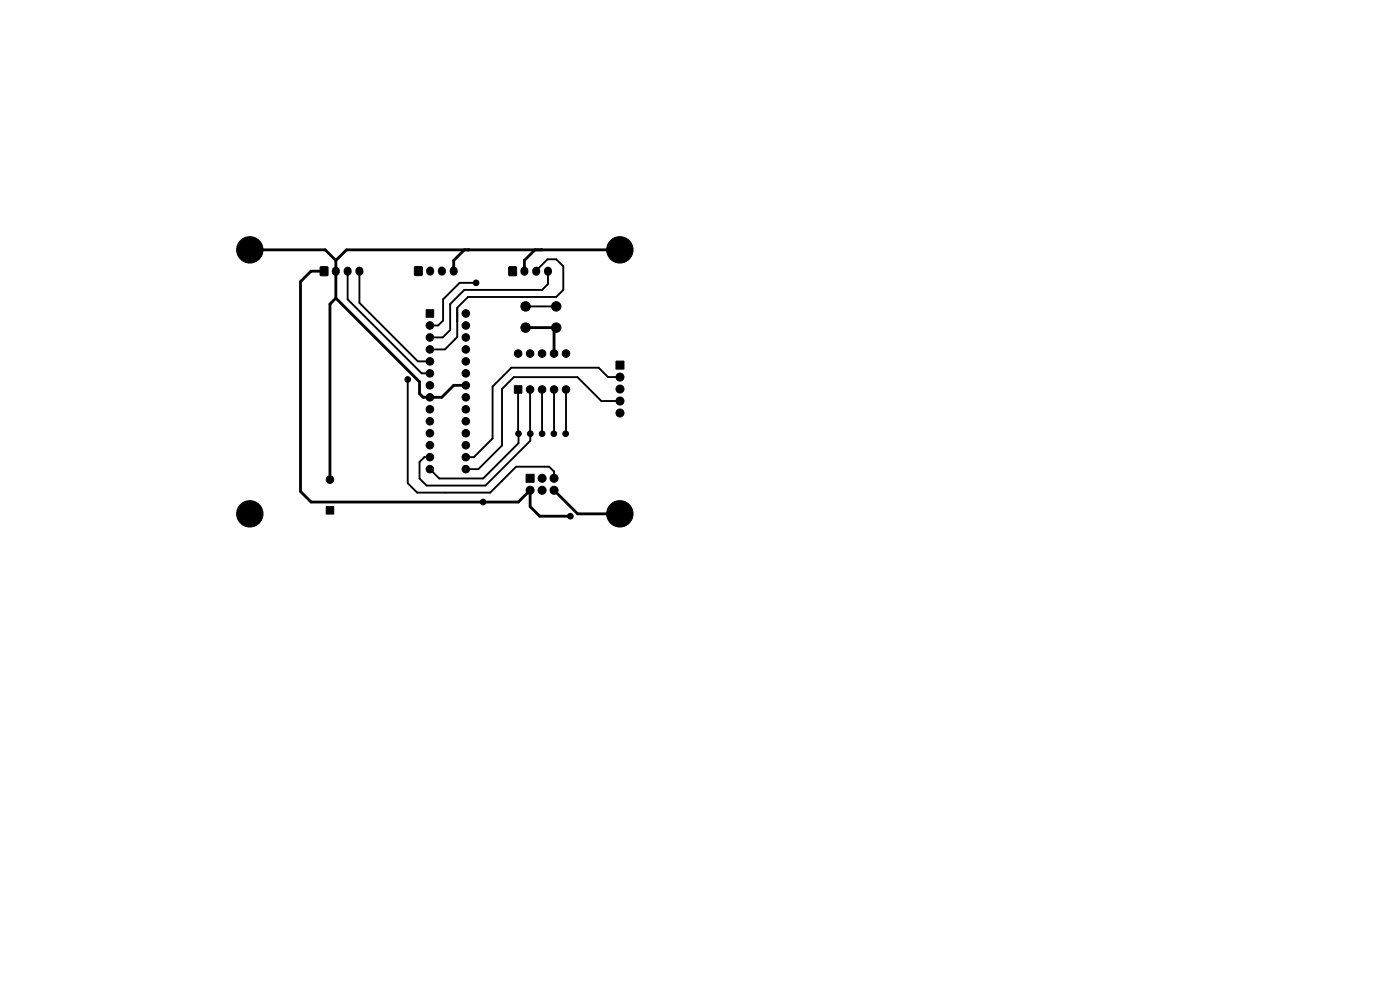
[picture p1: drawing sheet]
<svg xmlns="http://www.w3.org/2000/svg" width="297mm" height="210mm" viewBox="0 0 297 210" stroke-linecap="round" stroke-linejoin="round" font-family="sans-serif">
<g fill="#000" stroke="#000" stroke-width=".21">
<path d="M68 56.6h1.5v1.8h-1.5zM88 56.6h1.5v1.8h-1.5zM108 56.6h1.5v1.8h-1.5zM90.4 65.7h1.6v1.6h-1.6zM130.7 76.6h1.7v1.7h-1.7zM109.1 81.8h1.6v1.6h-1.6zM69.2 107.4h1.6v1.7h-1.6zM111.6 100.6h1.7v1.7h-1.7z"/>
<circle cx="53" cy="53" r="2.8"/>
<circle cx="101" cy="60" r=".6"/>
<circle cx="131.5" cy="53" r="2.8"/>
<circle cx="91.2" cy="79.2" r=".8"/>
<circle cx="91.2" cy="71.6" r=".8"/>
<circle cx="91.2" cy="74.1" r=".8"/>
<circle cx="91.2" cy="76.7" r=".8"/>
<circle cx="91.2" cy="69" r=".8"/>
<circle cx="98.8" cy="79.2" r=".8"/>
<circle cx="98.8" cy="74.1" r=".8"/>
<circle cx="98.8" cy="76.7" r=".8"/>
<circle cx="98.8" cy="69" r=".8"/>
<circle cx="98.8" cy="66.5" r=".8"/>
<circle cx="98.8" cy="71.6" r=".8"/>
<circle cx="109.9" cy="75" r=".8"/>
<circle cx="111.5" cy="69.5" r="1"/>
<circle cx="111.5" cy="65" r="1"/>
<circle cx="112.5" cy="75" r=".8"/>
<circle cx="115" cy="75" r=".8"/>
<circle cx="117.5" cy="75" r=".8"/>
<circle cx="118" cy="69.5" r="1"/>
<circle cx="118" cy="65" r="1"/>
<circle cx="120.1" cy="75" r=".8"/>
<circle cx="131.5" cy="80" r=".85"/>
<circle cx="86.5" cy="80.5" r=".6"/>
<circle cx="91.2" cy="86.8" r=".8"/>
<circle cx="91.2" cy="97" r=".8"/>
<circle cx="91.2" cy="99.5" r=".8"/>
<circle cx="91.2" cy="84.3" r=".8"/>
<circle cx="91.2" cy="94.4" r=".8"/>
<circle cx="91.2" cy="81.7" r=".8"/>
<circle cx="91.2" cy="89.4" r=".8"/>
<circle cx="91.2" cy="91.9" r=".8"/>
<circle cx="98.8" cy="81.7" r=".8"/>
<circle cx="98.8" cy="97" r=".8"/>
<circle cx="98.8" cy="86.8" r=".8"/>
<circle cx="98.8" cy="89.4" r=".8"/>
<circle cx="98.8" cy="94.4" r=".8"/>
<circle cx="98.8" cy="84.3" r=".8"/>
<circle cx="98.8" cy="99.5" r=".8"/>
<circle cx="98.8" cy="91.9" r=".8"/>
<circle cx="110" cy="92" r=".6"/>
<circle cx="112.5" cy="82.6" r=".8"/>
<circle cx="112.5" cy="92" r=".6"/>
<circle cx="115" cy="82.6" r=".8"/>
<circle cx="115" cy="92" r=".6"/>
<circle cx="117.5" cy="92" r=".6"/>
<circle cx="117.5" cy="82.6" r=".8"/>
<circle cx="120" cy="92" r=".6"/>
<circle cx="120.1" cy="82.6" r=".8"/>
<circle cx="131.5" cy="87.6" r=".85"/>
<circle cx="131.5" cy="82.5" r=".85"/>
<circle cx="131.5" cy="85.1" r=".85"/>
<circle cx="53" cy="109" r="2.8"/>
<circle cx="70" cy="101.7" r=".8"/>
<circle cx="102.5" cy="106.5" r=".6"/>
<circle cx="112.5" cy="104" r=".85"/>
<circle cx="115" cy="104" r=".85"/>
<circle cx="115" cy="101.5" r=".85"/>
<circle cx="117.5" cy="101.5" r=".85"/>
<circle cx="117.5" cy="104" r=".85"/>
<circle cx="121" cy="109.5" r=".6"/>
<circle cx="131.5" cy="109" r="2.8"/>
</g>
<path d="M71.3 57.4v.3M73.7 57.4v.3M76.3 57.4v.3M91.3 57.4v.2M93.7 57.4v.2M96.2 57.4v.2M111.2 57.4v.3M113.8 57.4v.3M116.2 57.4v.3" fill="none" stroke="#000" stroke-width="1.7"/>
<path d="M53 53h16l2.3 2.3M68.7 57.5h-2.7l-2.3 2.2v44.5l2.3 2.3h44l2.5-2.5v3.5l2 2h6.5M71.3 55.3v8M98.5 53l-2.3 2.3v2.2M113.5 53l-2.3 2.3v2.2M131.5 53h-58l-2.2 2.3M71.3 63.3l17.7 17.7v2.5l.8 .8h3.9l2.6-2.6h2.5M71.3 63.3l-1.3 1.2v37.3M111.5 69.5h6.5l-.5 .5v5M117.5 104l5 5h9" fill="none" stroke="#000" stroke-width=".6"/>
<g fill="none" stroke="#000" stroke-width=".4">
<path d="M73.7 57.5v6l15.7 15.7h1.8M76.3 57.5v6.8l12.4 12.4h2.5M101 60h-3.5l-3.5 3.5v4.5l-1 1h-1.8M113.8 57.5l2.4-2.5h1.8l1.5 1.5v5l-1.5 1.5h-18.7l-2.3 2.3v6.2l-2.6 2.6h-3.2M116.2 57.5v2.8l-1.2 1.2h-16.5l-3 3v5.5l-1.6 1.6h-2.7M111.5 65h6.5M131.5 80h-2.5l-2-2h-18.5l-4 4v11l-4 4h-1.7M86.5 80.5v22l2 2h15.5l5.5-5.5h7l1 1v1.5M109.9 82.6l.1 11.4-7.5 7.5h-9.3l-2-2M112.5 82.6v10.9l-9.5 9.5h-12.5l-1.5-1.5v-3.5l1-1h1.2M115 92h.1M115 82.6v9.4"/>
<path d="M117.5 82.6v9.4M120.1 82.6l-.1 9.4M131.5 85.1h-3.9l-5.1-5.1h-13.5l-2.5 2.5v12l-5 5h-2.7"/>
</g>
</svg>
